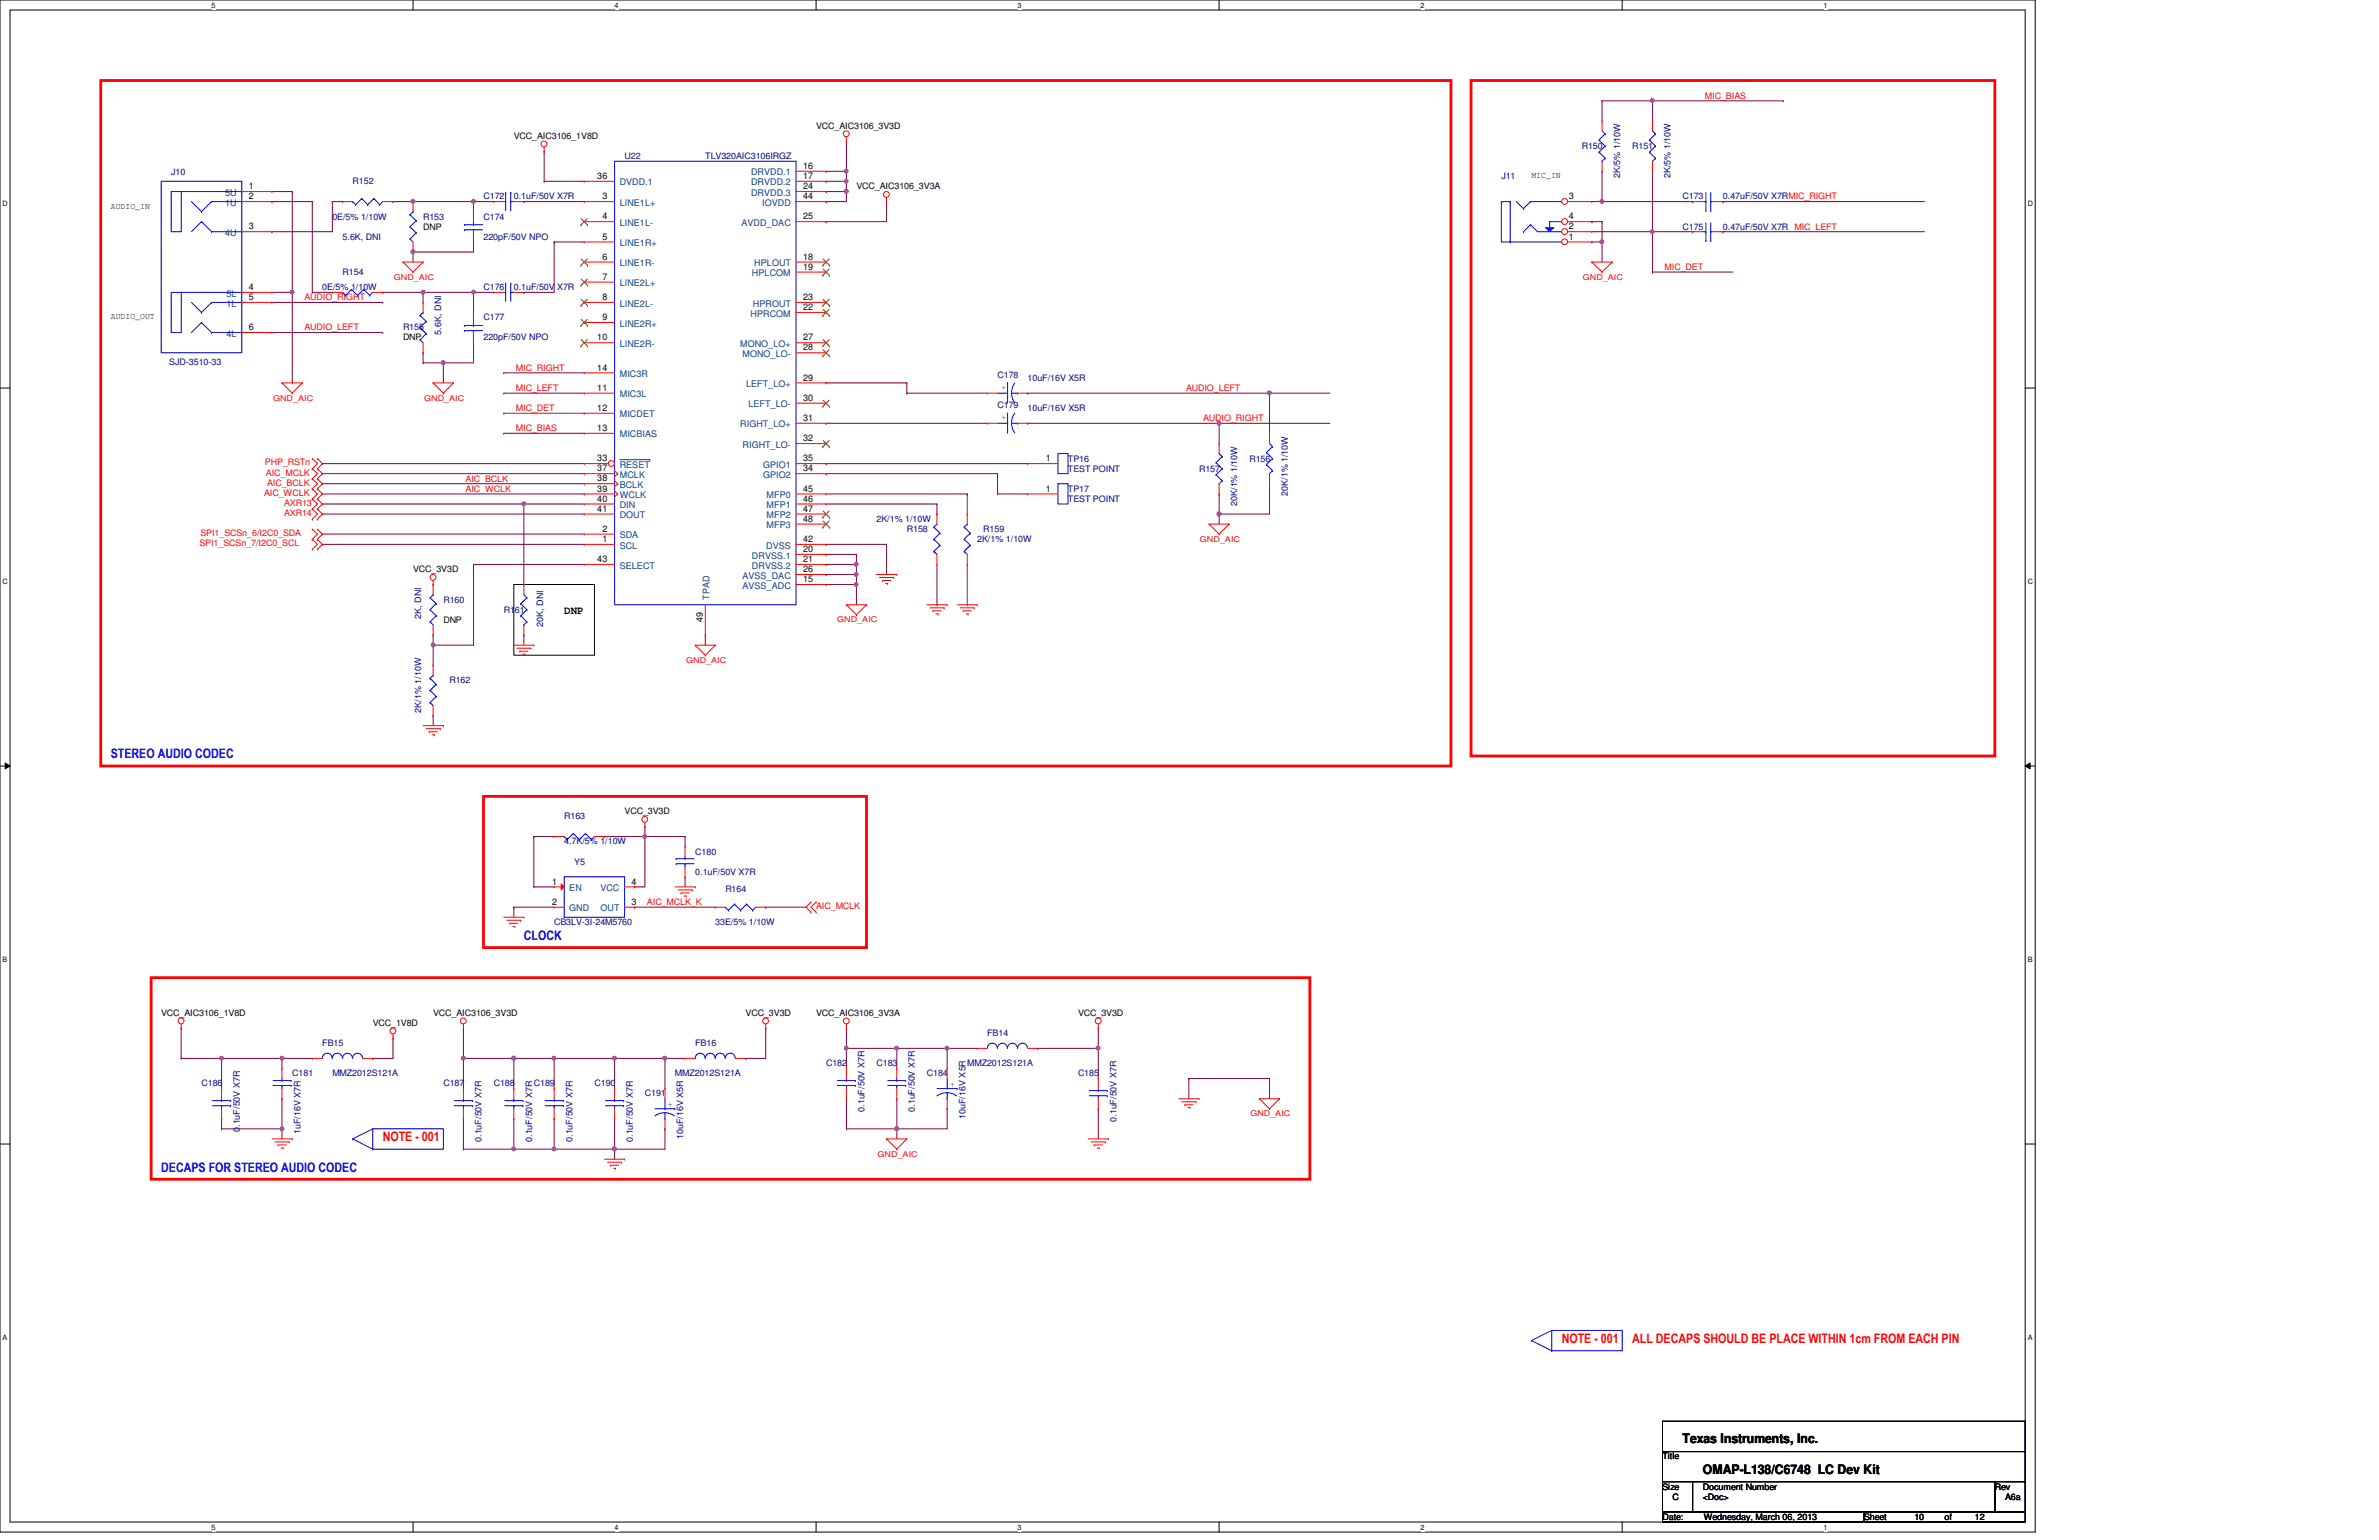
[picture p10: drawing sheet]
<svg xmlns="http://www.w3.org/2000/svg" width="432mm" height="279mm" viewBox="0 0 432 279" stroke-linecap="round" stroke-linejoin="round" font-family="sans-serif">
<defs><g id="words">
<g font-size="2.4" fill="#00f">
<text x="20.1" y="137.6">STEREO AUDIO CODEC</text>
<text x="95.1" y="170.5">CLOCK</text>
<text x="29.3" y="212.6">DECAPS FOR STEREO AUDIO CODEC</text>
</g>
<g font-size="2.4" fill="#f00">
<text x="69.5" y="207.1">NOTE - 001</text>
<text x="283.5" y="243.6">NOTE - 001</text>
<text x="296.2" y="243.6">ALL DECAPS SHOULD BE PLACE WITHIN 1cm FROM EACH PIN</text>
</g>
<g font-size="2.4">
<text x="305.4" y="261.9">Texas Instruments, Inc.</text>
<text x="309.1" y="267.4">OMAP-L138/C6748 LC Dev Kit</text>
</g>
<text font-size="2" x="102.4" y="111.4">DNP</text>
<g font-size="1.7" fill="#004080">
<text x="40.9" y="35.5">5U</text>
<text x="112.5" y="33.7">DVDD.1</text>
<text x="136.3" y="31.8">DRVDD.1</text>
<text x="136.3" y="33.7">DRVDD.2</text>
<text x="136.3" y="35.5">DRVDD.3</text>
<text x="40.9" y="37.3">1U</text>
<text x="112.5" y="41">LINE1L-</text>
<text x="112.5" y="37.3">LINE1L+</text>
<text x="134.6" y="41">AVDD_DAC</text>
<text x="138.3" y="37.3">IOVDD</text>
<text x="40.9" y="42.8">4U</text>
<text x="112.5" y="44.7">LINE1R+</text>
<text x="41.1" y="53.8">5L</text>
<text x="112.5" y="51.9">LINE2L+</text>
<text x="112.5" y="48.3">LINE1R-</text>
<text x="136.5" y="50.1">HPLCOM</text>
<text x="136.9" y="48.3">HPLOUT</text>
<text x="41.1" y="55.6">1L</text>
<text x="112.5" y="55.6">LINE2L-</text>
<text x="112.5" y="59.3">LINE2R+</text>
<text x="136.2" y="57.4">HPRCOM</text>
<text x="136.7" y="55.6">HPROUT</text>
<text x="41.1" y="61.1">4L</text>
<text x="112.5" y="62.9">LINE2R-</text>
<text x="134.3" y="62.9">MONO_LO+</text>
<text x="134.7" y="64.8">MONO_LO-</text>
<text x="112.5" y="68.4">MIC3R</text>
<text x="135.4" y="70.2">LEFT_LO+</text>
<text x="112.5" y="72.1">MIC3L</text>
<text x="112.5" y="75.7">MICDET</text>
<text x="134.4" y="77.6">RIGHT_LO+</text>
<text x="135.8" y="73.9">LEFT_LO-</text>
<text x="112.5" y="79.4">MICBIAS</text>
<text x="134.8" y="81.2">RIGHT_LO-</text>
<text x="112.5" y="86.7">MCLK</text>
<text x="112.5" y="84.9">RESET</text>
<text x="112.5" y="88.5">BCLK</text>
<text x="138.5" y="86.7">GPIO2</text>
<text x="138.5" y="84.9">GPIO1</text>
<text x="112.5" y="90.4">WCLK</text>
<text x="112.5" y="94">DOUT</text>
<text x="112.5" y="92.2">DIN</text>
<text x="139.1" y="90.4">MFP0</text>
<text x="139.1" y="92.2">MFP1</text>
<text x="139.1" y="94">MFP2</text>
<text x="139.1" y="95.8">MFP3</text>
<text x="112.5" y="97.7">SDA</text>
<text x="112.5" y="99.5">SCL</text>
<text x="136.5" y="101.3">DRVSS.1</text>
<text x="139.1" y="99.5">DVSS</text>
<text x="112.5" y="103.2">SELECT</text>
<text x="134.7" y="106.8">AVSS_ADC</text>
<text x="134.7" y="105">AVSS_DAC</text>
<text x="136.5" y="103.2">DRVSS.2</text>
<text x="128.8" y="108.8" transform="rotate(-90 128.8 108.8)">TPAD</text>
<text x="103.3" y="161.7">EN</text>
<text x="109" y="161.7">VCC</text>
<text x="103.3" y="165.4">GND</text>
<text x="109" y="165.4">OUT</text>
</g>
<g font-size="1.7">
<text x="45.2" y="34.3">1</text>
<text x="108.4" y="32.5">36</text>
<text x="145.8" y="30.6">16</text>
<text x="145.8" y="32.5">17</text>
<text x="145.8" y="34.3">24</text>
<text x="45.2" y="36.2">2</text>
<text x="45.2" y="41.6">3</text>
<text x="109.3" y="39.8">4</text>
<text x="109.3" y="36.2">3</text>
<text x="145.8" y="39.8">25</text>
<text x="145.8" y="36.2">44</text>
<text x="284.7" y="36.2">3</text>
<text x="284.7" y="39.8">4</text>
<text x="284.7" y="41.6">2</text>
<text x="109.3" y="43.5">5</text>
<text x="109.3" y="47.1">6</text>
<text x="145.8" y="47.1">18</text>
<text x="284.7" y="43.5">1</text>
<text x="45.2" y="52.6">4</text>
<text x="109.3" y="50.8">7</text>
<text x="145.8" y="48.9">19</text>
<text x="45.2" y="59.9">6</text>
<text x="45.2" y="54.4">5</text>
<text x="109.3" y="54.4">8</text>
<text x="109.3" y="58.1">9</text>
<text x="145.8" y="56.3">22</text>
<text x="145.8" y="54.4">23</text>
<text x="108.4" y="61.8">10</text>
<text x="145.8" y="61.8">27</text>
<text x="145.8" y="63.6">28</text>
<text x="108.4" y="67.2">14</text>
<text x="108.4" y="70.9">11</text>
<text x="145.8" y="69">29</text>
<text x="108.4" y="74.5">12</text>
<text x="145.8" y="76.4">31</text>
<text x="145.8" y="72.7">30</text>
<text x="108.4" y="78.2">13</text>
<text x="108.4" y="83.7">33</text>
<text x="145.8" y="80.1">32</text>
<text x="145.8" y="83.7">35</text>
<text x="189.8" y="83.7">1</text>
<text x="108.4" y="89.2">39</text>
<text x="108.4" y="85.5">37</text>
<text x="108.4" y="87.3">38</text>
<text x="145.8" y="85.5">34</text>
<text x="145.8" y="89.2">45</text>
<text x="189.8" y="89.2">1</text>
<text x="108.4" y="92.8">41</text>
<text x="108.4" y="91">40</text>
<text x="145.8" y="91">46</text>
<text x="145.8" y="92.8">47</text>
<text x="145.8" y="94.7">48</text>
<text x="108.4" y="102">43</text>
<text x="109.3" y="96.5">2</text>
<text x="109.3" y="98.3">1</text>
<text x="145.8" y="98.3">42</text>
<text x="145.8" y="100.2">20</text>
<text x="145.8" y="102">21</text>
<text x="145.8" y="105.6">15</text>
<text x="145.8" y="103.8">26</text>
<text x="127.6" y="112.8" transform="rotate(-90 127.6 112.8)">49</text>
<text x="100.2" y="160.5">1</text>
<text x="114.6" y="160.5">4</text>
<text x="100.2" y="164.2">2</text>
<text x="114.6" y="164.2">3</text>
</g>
<g font-size="1.6" fill="#f00">
<text x="309.5" y="17.9">MIC_BIAS</text>
<text x="302.1" y="49">MIC_DET</text>
<text x="55.2" y="54.5">AUDIO_RIGHT</text>
<text x="55.2" y="59.9">AUDIO_LEFT</text>
<text x="93.6" y="71">MIC_LEFT</text>
<text x="93.6" y="67.3">MIC_RIGHT</text>
<text x="215.3" y="71">AUDIO_LEFT</text>
<text x="93.6" y="74.6">MIC_DET</text>
<text x="218.4" y="76.4">AUDIO_RIGHT</text>
<text x="93.6" y="78.2">MIC_BIAS</text>
<text x="47.9" y="90">AIC_WCLK</text>
<text x="48.1" y="84.5">PHP_RSTn</text>
<text x="48.3" y="86.3">AIC_MCLK</text>
<text x="48.5" y="88.1">AIC_BCLK</text>
<text x="84.5" y="87.4">AIC_BCLK</text>
<text x="84.5" y="89.2">AIC_WCLK</text>
<text x="51.6" y="91.8">AXR13</text>
<text x="51.6" y="93.6">AXR14</text>
<text x="36.2" y="99.1">SPI1_SCSn_7/I2C0_SCL</text>
<text x="36.4" y="97.2">SPI1_SCSn_6/I2C0_SDA</text>
<text x="117.4" y="164.2">AIC_MCLK_K</text>
<text x="148.1" y="164.9">AIC_MCLK</text>
</g>
<g font-size="1.6">
<text x="148.1" y="23.4">VCC_AIC3106_3V3D</text>
<text x="93.3" y="25.2">VCC_AIC3106_1V8D</text>
<text x="155.4" y="34.3">VCC_AIC3106_3V3A</text>
<text x="278" y="32.3">MIC_IN</text>
<text x="20.1" y="37.8">AUDIO_IN</text>
<text x="76.8" y="41.7">DNP</text>
<text x="20.1" y="58">AUDIO_OUT</text>
<text x="73.2" y="61.8">DNP</text>
<text x="75" y="103.8">VCC_3V3D</text>
<text x="80.5" y="113">DNP</text>
<text x="113.4" y="147.7">VCC_3V3D</text>
<text x="29.3" y="184.3">VCC_AIC3106_1V8D</text>
<text x="78.6" y="184.3">VCC_AIC3106_3V3D</text>
<text x="135.3" y="184.3">VCC_3V3D</text>
<text x="148.1" y="184.3">VCC_AIC3106_3V3A</text>
<text x="195.7" y="184.3">VCC_3V3D</text>
<text x="67.6" y="186.1">VCC_1V8D</text>
<text x="301.8" y="264.8">Title</text>
<text x="301.8" y="270.3">Size</text>
<text x="301.8" y="275.8">Date:</text>
<text x="303.6" y="272.1">C</text>
<text x="309.1" y="270.3">Document Number</text>
<text x="309.1" y="272.1">&lt;Doc&gt;</text>
<text x="309.2" y="275.8">Wednesday, March 06, 2013</text>
<text x="338.3" y="275.8">Sheet</text>
<text x="347.5" y="275.8">10</text>
<text x="352.9" y="275.8">of</text>
<text x="358.4" y="275.8">12</text>
<text x="362.1" y="270.3">Rev</text>
<text x="363.9" y="272.1">A6a</text>
</g>
<g font-size="1.6" fill="#000080">
<text x="113.4" y="28.9">U22</text>
<text x="128" y="28.9">TLV320AIC3106IRGZ</text>
<text x="287.1" y="27.1">R150</text>
<text x="296.2" y="27.1">R151</text>
<text x="31.1" y="31.8">J10</text>
<text x="64" y="33.4">R152</text>
<text x="272.5" y="32.5">J11</text>
<text x="294.1" y="32.3" transform="rotate(-90 294.1 32.3)">2K/5% 1/10W</text>
<text x="303.2" y="32.3" transform="rotate(-90 303.2 32.3)">2K/5% 1/10W</text>
<text x="60.3" y="39.8">0E/5% 1/10W</text>
<text x="76.8" y="39.8">R153</text>
<text x="87.8" y="39.8">C174</text>
<text x="87.8" y="36.2">C172</text>
<text x="93.3" y="36.2">0.1uF/50V X7R</text>
<text x="305.4" y="36.2">C173</text>
<text x="305.4" y="41.7">C175</text>
<text x="312.7" y="36.2">0.47uF/50V X7RMIC_RIGHT</text>
<text x="312.7" y="41.7">0.47uF/50V X7R MIC_LEFT</text>
<text x="62.2" y="43.5">5.6K, DNI</text>
<text x="87.8" y="43.5">220pF/50V NPO</text>
<text x="58.5" y="52.6">0E/5% 1/10W</text>
<text x="62.2" y="49.9">R154</text>
<text x="87.8" y="52.6">C176</text>
<text x="93.3" y="52.6">0.1uF/50V X7R</text>
<text x="73.2" y="59.9">R155</text>
<text x="87.8" y="58.1">C177</text>
<text x="80.1" y="60.7" transform="rotate(-90 80.1 60.7)">5.6K, DNI</text>
<text x="87.8" y="61.8">220pF/50V NPO</text>
<text x="30.7" y="66.2">SJD-3510-33</text>
<text x="181.1" y="68.5">C178</text>
<text x="186.5" y="69.1">10uF/16V X5R</text>
<text x="181.1" y="74">C179</text>
<text x="186.5" y="74.6">10uF/16V X5R</text>
<text x="193.8" y="83.7">TP16</text>
<text x="226.8" y="83.7">R156</text>
<text x="193.8" y="85.6">TEST POINT</text>
<text x="193.8" y="89.2">TP17</text>
<text x="217.6" y="85.6">R157</text>
<text x="233.7" y="90" transform="rotate(-90 233.7 90)">20K/1% 1/10W</text>
<text x="159.1" y="94.7">2K/1% 1/10W</text>
<text x="193.8" y="91.1">TEST POINT</text>
<text x="224.6" y="91.8" transform="rotate(-90 224.6 91.8)">20K/1% 1/10W</text>
<text x="164.6" y="96.5">R158</text>
<text x="177.4" y="98.3">2K/1% 1/10W</text>
<text x="178.5" y="96.5">R159</text>
<text x="76.5" y="112.3" transform="rotate(-90 76.5 112.3)">2K, DNI</text>
<text x="80.5" y="109.3">R160</text>
<text x="91.4" y="111.2">R161</text>
<text x="98.6" y="113.7" transform="rotate(-90 98.6 113.7)">20K, DNI</text>
<text x="81.6" y="124">R162</text>
<text x="76.5" y="129.3" transform="rotate(-90 76.5 129.3)">2K/1% 1/10W</text>
<text x="102.4" y="148.6">R163</text>
<text x="102.4" y="153.2">4.7K/5% 1/10W</text>
<text x="126.2" y="155.1">C180</text>
<text x="104.2" y="156.9">Y5</text>
<text x="126.2" y="158.7">0.1uF/50V X7R</text>
<text x="131.7" y="161.8">R164</text>
<text x="100.6" y="167.9">CB3LV-3I-24M5760</text>
<text x="129.8" y="167.9">33E/5% 1/10W</text>
<text x="58.5" y="189.8">FB15</text>
<text x="126.2" y="189.8">FB16</text>
<text x="179.2" y="188">FB14</text>
<text x="36.6" y="197.1">C186</text>
<text x="53" y="195.3">C181</text>
<text x="60.3" y="195.3">MMZ2012S121A</text>
<text x="80.5" y="197.1">C187</text>
<text x="89.6" y="197.1">C188</text>
<text x="96.9" y="197.1">C189</text>
<text x="107.9" y="197.1">C190</text>
<text x="122.5" y="195.3">MMZ2012S121A</text>
<text x="149.9" y="193.5">C182</text>
<text x="159.1" y="193.5">C183</text>
<text x="168.2" y="195.3">C184</text>
<text x="175.6" y="193.5">MMZ2012S121A</text>
<text x="195.7" y="195.3">C185</text>
<text x="117.1" y="198.9">C191</text>
<text x="156.9" y="201.7" transform="rotate(-90 156.9 201.7)">0.1uF/50V X7R</text>
<text x="166.1" y="201.7" transform="rotate(-90 166.1 201.7)">0.1uF/50V X7R</text>
<text x="175.2" y="203" transform="rotate(-90 175.2 203)">10uF/16V X5R</text>
<text x="202.6" y="203.5" transform="rotate(-90 202.6 203.5)">0.1uF/50V X7R</text>
<text x="43.5" y="205.4" transform="rotate(-90 43.5 205.4)">0.1uF/50V X7R</text>
<text x="54.5" y="205.7" transform="rotate(-90 54.5 205.7)">1uF/16V X7R</text>
<text x="87.4" y="207.2" transform="rotate(-90 87.4 207.2)">0.1uF/50V X7R</text>
<text x="96.6" y="207.2" transform="rotate(-90 96.6 207.2)">0.1uF/50V X7R</text>
<text x="103.9" y="207.2" transform="rotate(-90 103.9 207.2)">0.1uF/50V X7R</text>
<text x="114.9" y="207.2" transform="rotate(-90 114.9 207.2)">0.1uF/50V X7R</text>
<text x="124" y="206.6" transform="rotate(-90 124 206.6)">10uF/16V X5R</text>
</g>
<g font-size="1.6" fill="#00f">
<text x="182.6" y="70.8" transform="rotate(-90 182.6 70.8)">+</text>
<text x="182.6" y="76.2" transform="rotate(-90 182.6 76.2)">+</text>
<text x="172.5" y="197.1">+</text>
<text x="121.2" y="200.8">+</text>
</g>
<g font-size="1.4" fill="#f00">
<text x="71.5" y="50.7">GND_AIC</text>
<text x="287.3" y="50.7">GND_AIC</text>
<text x="49.6" y="72.7">GND_AIC</text>
<text x="77" y="72.7">GND_AIC</text>
<text x="217.8" y="98.3">GND_AIC</text>
<text x="152" y="112.9">GND_AIC</text>
<text x="124.5" y="120.2">GND_AIC</text>
<text x="226.9" y="202.5">GND_AIC</text>
<text x="159.3" y="209.8">GND_AIC</text>
</g>
<g font-size="1.3">
<text x="38.4" y="1.4">5</text>
<text x="111.5" y="1.4">4</text>
<text x="184.7" y="1.4">3</text>
<text x="257.9" y="1.4">2</text>
<text x="331" y="1.4">1</text>
<text x=".5" y="37.3">D</text>
<text x="368" y="37.3">D</text>
<text x=".5" y="105.9">C</text>
<text x="368" y="105.9">C</text>
<text x=".5" y="174.5">B</text>
<text x="368" y="174.5">B</text>
<text x=".5" y="243">A</text>
<text x="368" y="243">A</text>
<text x="38.4" y="277.5">5</text>
<text x="111.5" y="277.5">4</text>
<text x="184.7" y="277.5">3</text>
<text x="257.9" y="277.5">2</text>
<text x="331" y="277.5">1</text>
</g>
</g></defs>
<path d="M0 0h369.4v278h-369.4zM1.8 1.8h365.8v274.3h-365.8z" fill="none" stroke="#000" stroke-width=".18"/>
<g fill="#fff">
<path d="M38.4 .2h.7v1.5h-.7z"/>
<path d="M38.4 276.4h.7v1.4h-.7z"/>
</g>
<path d="M75 0v1.8M75 276.1v1.9" fill="none" stroke="#000" stroke-width=".18"/>
<g fill="#fff">
<path d="M111.5 .2h.8v1.5h-.8z"/>
<path d="M111.5 276.4h.8v1.4h-.8z"/>
</g>
<path d="M148.1 0v1.8M148.1 276.1v1.9" fill="none" stroke="#000" stroke-width=".18"/>
<g fill="#fff">
<path d="M184.7 .2h.7v1.5h-.7z"/>
<path d="M184.7 276.4h.7v1.4h-.7z"/>
</g>
<path d="M221.3 0v1.8M221.3 276.1v1.9" fill="none" stroke="#000" stroke-width=".18"/>
<g fill="#fff">
<path d="M257.9 .2h.7v1.5h-.7z"/>
<path d="M257.9 276.4h.7v1.4h-.7z"/>
</g>
<path d="M294.4 0v1.8M294.4 276.1v1.9" fill="none" stroke="#000" stroke-width=".18"/>
<g fill="#fff">
<path d="M331 .2h.7v1.5h-.7z"/>
<path d="M331 276.4h.7v1.4h-.7z"/>
<path d="M.5 36.1h.9v1.5h-.9z"/>
<path d="M368 36.1h1v1.5h-1z"/>
<path d="M.5 104.7h.9v1.5h-.9z"/>
<path d="M368 104.7h1v1.5h-1z"/>
</g>
<path d="M0 70.4h1.8M367.6 70.4h1.8" fill="none" stroke="#000" stroke-width=".18"/>
<g fill="#fff">
<path d="M.5 173.3h.8v1.5h-.8z"/>
<path d="M368 173.3h.9v1.5h-.9z"/>
</g>
<path d="M0 139h1.8M.9 138.4l.9 .6-.9 .5zM367.6 139l.9-.6v1.1zM367.6 139h1.8" fill="none" stroke="#000" stroke-width=".18"/>
<path d="M.9 138.4l.9 .6-.9 .5zM367.6 139l.9-.6v1.1z" fill="#000"/>
<g fill="#fff">
<path d="M.5 241.9h.8v1.4h-.8z"/>
<path d="M368 241.9h.9v1.4h-.9z"/>
</g>
<path d="M93.3 106h14.6v12.9h-14.6zM0 207.6h1.8M367.6 207.6h1.8" fill="none" stroke="#000" stroke-width=".18"/>
<path d="M18.3 14.6h245.1v124.4h-245.1zM267 14.6h95.1v122.6h-95.1zM87.8 144.5h69.5v27.4h-69.5zM27.4 177.4h210.3v36.6h-210.3z" fill="none" stroke="#f00" stroke-width=".51"/>
<path d="M64 206.6h.1M64 206.6l3.6 1.9M67.6 204.8h12.9v3.7h-12.9zM67.6 208.5h.1M67.6 204.8l-3.6 1.8M278 243.2h.1M278 243.2l3.6 1.9M281.6 241.4h12.8v3.7h-12.8zM281.6 245.1h.1M281.6 241.4l-3.6 1.8" fill="none" stroke="#00f" stroke-width=".18"/>
<path d="M98.8 32.9h.1M98.8 32.9h7.2M128 115.2h.1M128 115.2v1.9M100.6 192h.1M100.6 192h10.9" fill="none" stroke="#800040" stroke-width=".18"/>
<circle cx="100.5" cy="192" r=".34" fill="#f0f"/>
<circle cx="100.5" cy="192" r=".34" fill="none" stroke="#f0f" stroke-width=".18"/>
<path d="M100.6 192h.1M100.6 192v5.5M111.5 192h.1M111.5 192v5.5M120.7 192h.1M120.7 192h3.6M135.3 192h.1M135.3 192h3.7" fill="none" stroke="#800040" stroke-width=".18"/>
<circle cx="120.7" cy="192" r=".36" fill="#f0f"/>
<circle cx="120.7" cy="192" r=".36" fill="none" stroke="#f0f" stroke-width=".18"/>
<path d="M84.1 192h.1M84.1 192h9.2M120.7 192h.1M120.7 192v5.5" fill="none" stroke="#800040" stroke-width=".18"/>
<circle cx="93.2" cy="192" r=".36" fill="#f0f"/>
<circle cx="93.2" cy="192" r=".36" fill="none" stroke="#f0f" stroke-width=".18"/>
<circle cx="84.1" cy="192" r=".36" fill="#f0f"/>
<circle cx="84.1" cy="192" r=".36" fill="none" stroke="#f0f" stroke-width=".18"/>
<path d="M84.1 192h.1M84.1 192v5.5M93.3 192h.1M93.3 192v5.5M93.3 192h7.3" fill="none" stroke="#800040" stroke-width=".18"/>
<circle cx="93.2" cy="192" r=".36" fill="#f0f"/>
<circle cx="93.2" cy="192" r=".36" fill="none" stroke="#f0f" stroke-width=".18"/>
<path d="M111.5 192h.1M111.5 192h9.2" fill="none" stroke="#800040" stroke-width=".18"/>
<circle cx="111.5" cy="192" r=".36" fill="#f0f"/>
<circle cx="111.5" cy="192" r=".36" fill="none" stroke="#f0f" stroke-width=".18"/>
<path d="M162.8 190.2h.1M162.8 190.2v3.6M188.3 190.2h.1M188.3 190.2h11" fill="none" stroke="#800040" stroke-width=".18"/>
<circle cx="162.7" cy="190.2" r=".34" fill="#f0f"/>
<circle cx="162.7" cy="190.2" r=".34" fill="none" stroke="#f0f" stroke-width=".18"/>
<path d="M153.6 190.2h.1M153.6 190.2h9.2M199.3 186.5h.1M199.3 186.5v3.7" fill="none" stroke="#800040" stroke-width=".18"/>
<circle cx="199.3" cy="190.2" r=".34" fill="#f0f"/>
<circle cx="199.3" cy="190.2" r=".34" fill="none" stroke="#f0f" stroke-width=".18"/>
<path d="M153.6 199.3h.1M153.6 199.3v5.5M153.6 204.8h.1M153.6 204.8h9.2" fill="none" stroke="#800040" stroke-width=".18"/>
<circle cx="162.7" cy="204.8" r=".34" fill="#f0f"/>
<circle cx="162.7" cy="204.8" r=".34" fill="none" stroke="#f0f" stroke-width=".18"/>
<path d="M162.8 204.8h.1M162.8 204.8h9.1" fill="none" stroke="#800040" stroke-width=".18"/>
<circle cx="162.7" cy="204.8" r=".34" fill="#f0f"/>
<circle cx="162.7" cy="204.8" r=".34" fill="none" stroke="#f0f" stroke-width=".18"/>
<path d="M153.6 190.2h.1M153.6 190.2v3.6M162.8 199.3h.1M162.8 190.2h.1M162.8 199.3v5.5M162.8 190.2h14.6M171.9 190.2h.1M171.9 190.2v3.6" fill="none" stroke="#800040" stroke-width=".18"/>
<circle cx="171.9" cy="190.2" r=".34" fill="#f0f"/>
<circle cx="171.9" cy="190.2" r=".34" fill="none" stroke="#f0f" stroke-width=".18"/>
<path d="M153.6 186.5h.1M153.6 186.5v3.7M199.3 190.2h.1M199.3 190.2v5.5M162.8 204.8h.1M162.8 204.8v1.8M171.9 201.2h.1M171.9 201.2v3.6M199.3 201.2h.1M199.3 201.2v5.4" fill="none" stroke="#800040" stroke-width=".18"/>
<circle cx="153.6" cy="190.2" r=".34" fill="#f0f"/>
<circle cx="153.6" cy="190.2" r=".34" fill="none" stroke="#f0f" stroke-width=".18"/>
<path d="M117.1 149.9h.1M117.1 151.8h.1M117.1 149.9v11h-1.9M117.1 151.8h7.2M115.2 160.9h.1M84.1 186.5h.1M84.1 186.5v5.5M139 186.5h.1M139 186.5v5.5" fill="none" stroke="#800040" stroke-width=".18"/>
<circle cx="117" cy="151.8" r=".34" fill="#f0f"/>
<circle cx="117" cy="151.8" r=".34" fill="none" stroke="#f0f" stroke-width=".18"/>
<g fill="none" stroke="#800040" stroke-width=".18">
<path d="M98.8 27.4h.1M98.8 27.4v5.5M96.9 151.8h.1M96.9 151.8v9.1M124.3 159.1h.1M124.3 151.8h.1M124.3 151.8v1.8M124.3 159.1v1.8M115.2 164.6h.1M115.2 164.6h14.6M139 164.6h.1M139 164.6h7.3"/>
<path d="M40.2 192h.1M40.2 192v5.5M40.2 203h.1M40.2 203v1.8"/>
</g>
<circle cx="40.2" cy="192" r=".34" fill="#f0f"/>
<circle cx="40.2" cy="192" r=".34" fill="none" stroke="#f0f" stroke-width=".18"/>
<path d="M32.9 192h.1M32.9 192h18.3M40.2 192h.1M51.2 192h.1M51.2 192v1.8M71.3 188.3h.1M71.3 188.3v3.7" fill="none" stroke="#800040" stroke-width=".18"/>
<circle cx="51.2" cy="192" r=".34" fill="#f0f"/>
<circle cx="51.2" cy="192" r=".34" fill="none" stroke="#f0f" stroke-width=".18"/>
<g fill="none" stroke="#800040" stroke-width=".18">
<path d="M153.6 25.6h.1M153.6 32.9h.1M153.6 25.6v5.5M153.6 32.9v1.9M160.9 36.6h.1M160.9 36.6v3.6h-11M149.9 40.2h.1M96.9 151.8h.1M96.9 151.8h3.7M109.7 151.8h.1M109.7 151.8h7.4M96.9 160.9h.1"/>
<path d="M96.9 160.9h3.7M32.9 186.5h.1M32.9 186.5v5.5M51.2 192h.1M51.2 192h5.5M67.6 192h.1M67.6 192h3.7M230.4 195.7h.1M230.4 195.7v3.6"/>
</g>
<circle cx="153.6" cy="34.7" r=".34" fill="#f0f"/>
<circle cx="153.6" cy="34.7" r=".34" fill="none" stroke="#f0f" stroke-width=".18"/>
<path d="M149.9 32.9h.1M149.9 31.1h.1M149.9 32.9h3.7M149.9 31.1h3.7M153.6 34.8h.1M153.6 34.8v1.8" fill="none" stroke="#800040" stroke-width=".18"/>
<circle cx="153.6" cy="31.1" r=".34" fill="#f0f"/>
<circle cx="153.6" cy="31.1" r=".34" fill="none" stroke="#f0f" stroke-width=".18"/>
<path d="M149.9 34.8h.1M149.9 34.8h3.7" fill="none" stroke="#800040" stroke-width=".18"/>
<circle cx="153.6" cy="34.7" r=".34" fill="#f0f"/>
<circle cx="153.6" cy="34.7" r=".34" fill="none" stroke="#f0f" stroke-width=".18"/>
<path d="M153.6 31.1h.1M153.6 31.1v1.8" fill="none" stroke="#800040" stroke-width=".18"/>
<circle cx="153.6" cy="32.9" r=".34" fill="#f0f"/>
<circle cx="153.6" cy="32.9" r=".34" fill="none" stroke="#f0f" stroke-width=".18"/>
<path d="M149.9 36.6h.1M149.9 36.6h3.7M221.3 93.3h.1M221.3 93.3h9.1" fill="none" stroke="#800040" stroke-width=".18"/>
<circle cx="221.2" cy="93.2" r=".37" fill="#f0f"/>
<circle cx="221.2" cy="93.2" r=".37" fill="none" stroke="#f0f" stroke-width=".18"/>
<path d="M149.9 102.4h.1M149.9 102.4h5.5" fill="none" stroke="#800040" stroke-width=".18"/>
<circle cx="155.4" cy="102.4" r=".35" fill="#f0f"/>
<circle cx="155.4" cy="102.4" r=".35" fill="none" stroke="#f0f" stroke-width=".18"/>
<path d="M221.3 76.8h.1M221.3 76.8h20.1M149.9 84.1h.1M149.9 98.8h.1M149.9 84.1h36.6M149.9 98.8h11M230.4 87.8h.1M230.4 87.8v5.5M155.4 100.6h.1M155.4 100.6v1.8" fill="none" stroke="#800040" stroke-width=".18"/>
<circle cx="221.3" cy="76.8" r=".36" fill="#f0f"/>
<circle cx="221.3" cy="76.8" r=".36" fill="none" stroke="#f0f" stroke-width=".18"/>
<g fill="none" stroke="#800040" stroke-width=".18">
<path d="M149.9 76.8h.1M149.9 69.5h.1M149.9 76.8h29.3M149.9 69.5h14.7M164.6 69.5h.1M164.6 69.5v1.8M186.5 71.3h.1M186.5 76.8h.1M186.5 76.8h34.8M186.5 71.3h54.9M221.3 76.8h.1M221.3 76.8v3.7"/>
<path d="M230.4 71.3h.1M230.4 71.3v7.3M149.9 85.9h.1M149.9 85.9h31.2M181.1 85.9h.1M181.1 89.6h.1M181.1 85.9v3.7M181.1 89.6h5.4"/>
</g>
<circle cx="230.4" cy="71.3" r=".36" fill="#f0f"/>
<circle cx="230.4" cy="71.3" r=".36" fill="none" stroke="#f0f" stroke-width=".18"/>
<g fill="none" stroke="#800040" stroke-width=".18">
<path d="M164.6 71.3h.1M164.6 71.3h14.6M170.1 93.3h.1M170.1 91.4v1.9M221.3 89.6h.1M221.3 93.3h.1M221.3 89.6v5.5M149.9 100.6h.1M149.9 106h.1M149.9 100.6h5.5M149.9 106h5.5M155.4 106h.1"/>
<path d="M155.4 106v3.7"/>
</g>
<circle cx="155.4" cy="106" r=".34" fill="#f0f"/>
<circle cx="155.4" cy="106" r=".34" fill="none" stroke="#f0f" stroke-width=".18"/>
<path d="M149.9 104.2h.1M149.9 104.2h5.5" fill="none" stroke="#800040" stroke-width=".18"/>
<circle cx="155.4" cy="104.2" r=".34" fill="#f0f"/>
<circle cx="155.4" cy="104.2" r=".34" fill="none" stroke="#f0f" stroke-width=".18"/>
<path d="M58.5 85.9h.1M58.5 85.9h47.5M95.1 91.4h.1M95.1 91.4v14.6M155.4 102.4h.1M155.4 104.2h.1M155.4 102.4v3.6M78.6 129.8h.1M78.6 129.8v1.9" fill="none" stroke="#800040" stroke-width=".18"/>
<circle cx="95.1" cy="91.4" r=".34" fill="#f0f"/>
<circle cx="95.1" cy="91.4" r=".34" fill="none" stroke="#f0f" stroke-width=".18"/>
<g fill="none" stroke="#800040" stroke-width=".18">
<path d="M58.5 84.1h.1M58.5 91.4h.1M58.5 87.8h.1M58.5 89.6h.1M58.5 93.3h.1M58.5 84.1h47.5M58.5 91.4h47.5M58.5 87.8h47.5M58.5 89.6h47.5M58.5 93.3h47.5M95.1 91.4h.1M78.6 115.2h.1"/>
<path d="M78.6 117.1h.1M78.6 115.2v5.5"/>
</g>
<circle cx="78.6" cy="117" r=".34" fill="#f0f"/>
<circle cx="78.6" cy="117" r=".34" fill="none" stroke="#f0f" stroke-width=".18"/>
<path d="M85.9 36.6h.1M85.9 36.6h3.7M85.9 53h.1M85.9 53v3.7M76.8 65.8h.1M76.8 65.8h3.7M78.6 117.1h.1M85.9 102.4h.1M85.9 102.4v14.7h-7.3M85.9 102.4h20.1M95.1 115.2h.1M95.1 115.2v1.9" fill="none" stroke="#800040" stroke-width=".18"/>
<circle cx="85.9" cy="36.5" r=".34" fill="#f0f"/>
<circle cx="85.9" cy="36.5" r=".34" fill="none" stroke="#f0f" stroke-width=".18"/>
<path d="M71.3 36.6h.1M71.3 36.6h14.6M75 36.6h.1M85.9 36.6h.1M85.9 36.6v1.8M95.1 36.6h.1M95.1 36.6h10.9" fill="none" stroke="#800040" stroke-width=".18"/>
<circle cx="75" cy="36.5" r=".36" fill="#f0f"/>
<circle cx="75" cy="36.5" r=".36" fill="none" stroke="#f0f" stroke-width=".18"/>
<path d="M75 45.7h.1M75 45.7h10.9" fill="none" stroke="#800040" stroke-width=".18"/>
<circle cx="75" cy="45.7" r=".36" fill="#f0f"/>
<circle cx="75" cy="45.7" r=".36" fill="none" stroke="#f0f" stroke-width=".18"/>
<path d="M76.8 53h.1M76.8 53h12.8M85.9 43.9h.1M85.9 53h.1M85.9 43.9v1.8" fill="none" stroke="#800040" stroke-width=".18"/>
<circle cx="85.9" cy="53" r=".34" fill="#f0f"/>
<circle cx="85.9" cy="53" r=".34" fill="none" stroke="#f0f" stroke-width=".18"/>
<circle cx="76.8" cy="53" r=".34" fill="#f0f"/>
<circle cx="76.8" cy="53" r=".34" fill="none" stroke="#f0f" stroke-width=".18"/>
<path d="M80.5 65.8h.1M80.5 65.8v3.7M85.9 62.2h.1M85.9 62.2v3.6h-5.4" fill="none" stroke="#800040" stroke-width=".18"/>
<circle cx="80.4" cy="65.8" r=".35" fill="#f0f"/>
<circle cx="80.4" cy="65.8" r=".35" fill="none" stroke="#f0f" stroke-width=".18"/>
<g fill="none" stroke="#800040" stroke-width=".18">
<path d="M49.4 36.6h.1M49.4 36.6h7.3M56.7 36.6h.1M56.7 36.6v16.4M60.3 36.6h.1M60.3 36.6v5.4h-10.9M60.3 36.6h1.9M49.4 42h.1M56.7 53h.1M56.7 53h3.6M69.5 53h.1M69.5 53h7.3"/>
<path d="M75 45.7h.1M75 45.7v1.8M76.8 53h.1M76.8 53v1.9M95.1 53h.1M100.6 43.9h.1M100.6 43.9v9.1h-5.5M100.6 43.9h5.4M76.8 64h.1M76.8 64v1.8M58.5 96.9h.1M58.5 98.8h.1"/>
<path d="M58.5 96.9h47.5M58.5 98.8h47.5M149.9 91.4h20.2M149.9 89.6h25.7M170.1 91.4h.1M175.6 89.6h.1M170.1 109.7h.1M170.1 102.4v7.3M51.2 199.3h.1M51.2 199.3v5.5M215.8 195.7h.1M215.8 195.7v3.6"/>
<path d="M84.1 203h.1M84.1 203v5.5M93.3 203h.1M93.3 203v5.5M100.6 203h.1M100.6 203v5.5M111.5 208.5h.1M111.5 208.5h9.2"/>
</g>
<circle cx="111.5" cy="208.4" r=".36" fill="#f0f"/>
<circle cx="111.5" cy="208.4" r=".36" fill="none" stroke="#f0f" stroke-width=".18"/>
<path d="M93.3 164.6h.1M93.3 164.6h7.3M93.3 208.5h.1M93.3 208.5h7.3" fill="none" stroke="#800040" stroke-width=".18"/>
<circle cx="100.5" cy="208.4" r=".34" fill="#f0f"/>
<circle cx="100.5" cy="208.4" r=".34" fill="none" stroke="#f0f" stroke-width=".18"/>
<circle cx="93.2" cy="208.4" r=".36" fill="#f0f"/>
<circle cx="93.2" cy="208.4" r=".36" fill="none" stroke="#f0f" stroke-width=".18"/>
<path d="M84.1 208.5h.1M84.1 208.5h9.2M100.6 208.5h.1M100.6 208.5h10.9" fill="none" stroke="#800040" stroke-width=".18"/>
<circle cx="111.5" cy="208.4" r=".36" fill="#f0f"/>
<circle cx="111.5" cy="208.4" r=".36" fill="none" stroke="#f0f" stroke-width=".18"/>
<g fill="none" stroke="#800040" stroke-width=".18">
<path d="M160.9 98.8h.1M160.9 98.8v5.4M175.6 89.6h.1M175.6 89.6v3.7M93.3 164.6h.1M93.3 164.6v1.8M215.8 195.7h.1M215.8 195.7h14.6M40.2 204.8h.1M40.2 204.8h11M111.5 203h.1M111.5 203v5.5"/>
<path d="M120.7 204.8h.1M120.7 204.8v3.7"/>
</g>
<circle cx="51.2" cy="204.8" r=".34" fill="#f0f"/>
<circle cx="51.2" cy="204.8" r=".34" fill="none" stroke="#f0f" stroke-width=".18"/>
<path d="M288.9 40.2h.1M288.9 40.2h1.9M290.8 43.9h.1M290.8 43.9v3.6M312.7 42h.1M312.7 42h36.6M175.6 109.7h.1M175.6 102.4v7.3M51.2 204.8h.1M51.2 204.8v1.8M111.5 208.5h.1M111.5 208.5v1.8" fill="none" stroke="#800040" stroke-width=".18"/>
<circle cx="290.7" cy="43.9" r=".34" fill="#f0f"/>
<circle cx="290.7" cy="43.9" r=".34" fill="none" stroke="#f0f" stroke-width=".18"/>
<g fill="none" stroke="#800040" stroke-width=".18">
<path d="M288.9 36.6h1.9M290.8 36.6h.1M290.8 31.1v5.5M312.7 36.6h.1M312.7 36.6h36.6M288.9 43.9h.1M288.9 42h11M290.8 40.2h.1M290.8 40.2v3.7h-1.9M299.9 42h.1M91.4 78.6h.1M91.4 71.3h.1"/>
<path d="M91.4 67.6h.1M91.4 78.6h14.6M91.4 71.3h14.6M91.4 67.6h14.6"/>
</g>
<circle cx="290.7" cy="36.5" r=".34" fill="#f0f"/>
<circle cx="290.7" cy="36.5" r=".34" fill="none" stroke="#f0f" stroke-width=".18"/>
<path d="M290.8 36.6h16.4M299.9 31.1v10.9M307.2 36.6h.1M299.9 42h.1" fill="none" stroke="#800040" stroke-width=".18"/>
<circle cx="299.9" cy="42" r=".34" fill="#f0f"/>
<circle cx="299.9" cy="42" r=".34" fill="none" stroke="#f0f" stroke-width=".18"/>
<path d="M299.9 18.3h.1M299.9 18.3v3.6M299.9 42h7.3M307.2 42h.1" fill="none" stroke="#800040" stroke-width=".18"/>
<circle cx="299.9" cy="18.2" r=".34" fill="#f0f"/>
<circle cx="299.9" cy="18.2" r=".34" fill="none" stroke="#f0f" stroke-width=".18"/>
<g fill="none" stroke="#800040" stroke-width=".18">
<path d="M290.8 18.3h.1M290.8 18.3h32.9M290.8 18.3v3.6M299.9 18.3h.1M323.7 18.3h.1M49.4 34.8h3.6M53 34.8h.1M53 34.8v18.2M53 53h.1M299.9 49.4h.1M299.9 49.4h14.6M299.9 42v7.4"/>
<path d="M91.4 75h.1M91.4 75h14.6"/>
</g>
<circle cx="53" cy="53" r=".34" fill="#f0f"/>
<circle cx="53" cy="53" r=".34" fill="none" stroke="#f0f" stroke-width=".18"/>
<path d="M49.4 53h3.6M49.4 54.9h20.1M53 53h.1M53 53v16.5M69.5 54.9h.1M49.4 60.3h20.1M53 69.5h.1M69.5 60.3h.1" fill="none" stroke="#800040" stroke-width=".18"/>
<g fill="none" stroke="#f00" stroke-width=".18">
<path d="M43.9 36.6h5.5M43.9 34.8h5.5M49.4 34.8h.1M49.4 36.6h.1M62.2 36.6h.1M62.2 36.6h1.8M69.5 36.6h1.8M71.3 36.6h.1M75 36.6h.1M75 36.6v1.8M98.8 27.4h.1M98.8 26.7v.7"/>
<path d="M153.6 25.6h.1M153.6 24.8v.8M160.9 36.6h.1M160.9 35.9v.7M307.2 36.6h.1M307.2 36.6h1.9M310.9 36.6h1.8M312.7 36.6h.1M43.9 42h5.5M43.9 53h5.5M43.9 54.9h5.5M49.4 42h.1"/>
<path d="M49.4 53h.1M49.4 54.9h.1M73.2 47.5h.1M73.2 47.5h3.6M73.2 47.5l1.8 1.9M75 49.4h.1M75 45.7h.1M75 43.9v1.8M76.8 47.5h.1M76.8 47.5l-1.8 1.9M85.9 56.7h.1M85.9 56.7v1.8"/>
<path d="M288.9 47.5h.1M288.9 47.5h3.7M288.9 47.5l1.9 1.9M290.8 49.4h.1M292.6 47.5h.1M292.6 47.5l-1.8 1.9M43.9 60.3h5.5M49.4 60.3h.1M51.2 69.5h.1M51.2 69.5h3.7M51.2 69.5l1.8 1.8M53 71.3h.1"/>
<path d="M54.9 69.5h.1M54.9 69.5l-1.9 1.8M78.6 69.5h.1M78.6 69.5h3.7M78.6 69.5l1.9 1.8M80.5 71.3h.1M82.3 69.5h.1M82.3 69.5l-1.8 1.8M85.9 62.2h.1M85.9 60.3v1.9M179.2 71.3h.1M179.2 76.8h.1"/>
<path d="M179.2 71.3h1.9M179.2 76.8h1.9M184.7 71.3h1.8M184.7 76.8h1.8M186.5 71.3h.1M186.5 76.8h.1M56.7 85h.1M56.7 86.9h.1M56.7 88.7h.1M56.7 90.5h.1M56.7 92.3h.1M56.7 94.2h.1"/>
<path d="M56.7 83.2h.1M56.7 96h.1M56.7 97.8h.1M56.7 99.7h.1M56.7 85l.9 .9-.9 1M56.7 86.9l.9 .9-.9 .9M56.7 88.7l.9 .9-.9 .9M56.7 90.5l.9 .9-.9 .9M56.7 92.3l.9 1-.9 .9M56.7 83.2l.9 .9-.9 .9M56.7 96l.9 .9-.9 .9M56.7 97.8l.9 1-.9 .9"/>
<path d="M57.6 86.9h.1M57.6 85h.1M57.6 88.7h.1M57.6 90.5h.1M57.6 92.3h.1M57.6 94.2h.1M57.6 83.2h.1M57.6 97.8h.1M57.6 96h.1M57.6 99.7h.1M57.6 85l.9 .9-.9 1M57.6 86.9l.9 .9-.9 .9"/>
<path d="M57.6 88.7l.9 .9-.9 .9M57.6 90.5l.9 .9-.9 .9M57.6 92.3l.9 1-.9 .9M57.6 83.2l.9 .9-.9 .9M57.6 96l.9 .9-.9 .9M57.6 97.8l.9 1-.9 .9M186.5 84.1h.1M186.5 84.1h5.5M219.5 95.1h.1M219.5 95.1h3.6M219.5 95.1l1.8 1.8M221.3 96.9h.1"/>
<path d="M223.1 95.1h.1M223.1 95.1l-1.8 1.8M78.6 106h.1M78.6 115.2h.1M78.6 105.3v2.6M78.6 113.4v1.8M93.3 117.1h3.6M93.8 117.6h2.6M94.4 118.2h.1M94.4 118.2h1.4M94.9 118.7h.4M95.3 118.7h.1"/>
<path d="M96.4 117.6h.1M96.9 117.1h.1M126.2 117.1h.1M126.2 117.1h3.6M126.2 117.1l1.8 1.8M128 118.9h.1M129.8 117.1h.1M129.8 117.1l-1.8 1.8M153.6 109.7h.1M153.6 109.7h3.7M153.6 109.7l1.8 1.8M155.4 111.5h.1"/>
<path d="M157.3 109.7h.1M157.3 109.7l-1.9 1.8M159.1 104.2h3.7M159.6 104.8h2.6M160.2 105.3h.1M160.2 105.3h1.5M160.7 105.9h.4M161.1 105.9h.1M162.2 104.8h.1M162.8 104.2h.1M168.2 109.7h3.7M168.8 110.3h2.6"/>
<path d="M169.3 110.8h.1M169.3 110.8h1.5M169.9 111.4h.4M170.3 111.4h.1M171.4 110.3h.1M171.9 109.7h.1M173.7 109.7h3.7M174.3 110.3h2.5M174.8 110.8h.1M174.8 110.8h1.5M175.4 111.4h.3M175.7 111.4h.1"/>
<path d="M176.8 110.3h.1M177.4 109.7h.1M76.8 131.7h3.7M77.3 132.2h2.6M77.9 132.8h.1M77.9 132.8h1.5M78.4 133.3h.4M78.8 133.3h.1M79.9 132.2h.1M80.5 131.7h.1M100.6 151.8h.1M100.6 151.8h1.8"/>
<path d="M107.9 151.8h1.8M109.7 151.8h.1M117.1 149.9h.1M117.1 149.2v.7M124.3 153.6h.1M124.3 159.1h.1M124.3 153.6v1.8M124.3 157.3v1.8M91.4 166.4h3.7M92 167h2.5M92.5 167.5h.1M92.5 167.5h1.5"/>
<path d="M93.1 168.1h.3M93.4 168.1h.1M94.5 167h.1M95.1 166.4h.1M100.6 164.6h.1M100.6 164.6h1.8M113.4 160.9h1.8M113.4 164.6h1.8M115.2 160.9h.1M115.2 164.6h.1M122.5 160.9h3.7M123.1 161.5h2.5"/>
<path d="M123.6 162h.1M123.6 162h1.5M124.2 162.6h.3M124.5 162.6h.1M125.6 161.5h.1M126.2 160.9h.1M147.2 163.7h.1M147.2 165.5h.1M147.2 163.7l-.9 .9 .9 .9M148.1 165.5h.1M148.1 163.7h.1M148.1 163.7l-.9 .9 .9 .9"/>
<path d="M32.9 186.5h.1M32.9 185.8v.7M40.2 197.5h.1M40.2 197.5v1.8M56.7 192h.1M56.7 192h1.8M65.8 192h1.8M67.6 192h.1M71.3 188.3h.1M71.3 187.6v.7M84.1 186.5h.1M84.1 197.5h.1"/>
<path d="M84.1 185.8v.7M84.1 197.5v1.8M93.3 197.5h.1M93.3 197.5v1.8M124.3 192h.1M124.3 192h1.9M133.5 192h1.8M135.3 192h.1M139 186.5h.1M139 185.8v.7M153.6 186.5h.1M153.6 185.8v.7"/>
<path d="M162.8 193.8h.1M162.8 199.3h.1M162.8 193.8v1.9M162.8 197.5v1.8M199.3 186.5h.1M199.3 185.8v.7M214 199.3h3.6M214.5 199.9h2.6M217.1 199.9h.1M217.6 199.3h.1M228.6 199.3h.1M228.6 199.3h3.6"/>
<path d="M228.6 199.3l1.8 1.9M232.2 199.3h.1M232.2 199.3l-1.8 1.9M40.2 203h.1M40.2 201.2v1.8M49.4 206.6h3.6M49.9 207.2h2.6M50.5 207.7h.1M50.5 207.7h1.4M51 208.3h.4M51.4 208.3h.1M52.5 207.2h.1"/>
<path d="M53 206.6h.1M84.1 203h.1M84.1 201.2v1.8M93.3 203h.1M93.3 201.2v1.8M109.7 210.3h3.7M110.3 210.9h2.5M110.8 211.4h.1M110.8 211.4h1.5M111.4 212h.3M111.7 212h.1M112.8 210.9h.1"/>
<path d="M113.4 210.3h.1M160.9 206.6h.1M160.9 206.6h3.7M160.9 206.6l1.9 1.9M162.8 208.5h.1M164.6 206.6h.1M164.6 206.6l-1.8 1.9M197.5 206.6h3.7M198 207.2h2.6M198.6 207.7h.1M198.6 207.7h1.5M199.1 208.3h.4"/>
<path d="M199.5 208.3h.1M200.6 207.2h.1M201.2 206.6h.1M215.1 200.4h.1M215.1 200.4h1.4M215.6 201h.4M216 201h.1M230.4 201.2h.1"/>
<circle cx="98.7" cy="26.1" r=".54"/>
<circle cx="153.6" cy="24.3" r=".54"/>
<circle cx="160.9" cy="35.3" r=".54"/>
<circle cx="78.6" cy="104.7" r=".54"/>
<circle cx="117" cy="148.6" r=".54"/>
<circle cx="32.9" cy="185.2" r=".54"/>
<circle cx="71.3" cy="187" r=".54"/>
<circle cx="84.1" cy="185.2" r=".54"/>
<circle cx="139" cy="185.2" r=".54"/>
<circle cx="153.6" cy="185.2" r=".54"/>
<circle cx="199.3" cy="185.2" r=".54"/>
</g>
<path d="M301.8 257.9h65.8v5.5h-65.8zM301.8 263.4h65.8v5.4h-65.8zM301.8 268.8h5.4v5.5h-5.4zM301.8 274.3h36.5v1.8h-36.5zM307.2 268.8h54.9v5.5h-54.9zM338.3 274.3h29.3v1.8h-29.3zM362.1 268.8h5.5v5.5h-5.5z" fill="none" stroke="#000" stroke-width=".18"/>
<g fill="none" stroke="#00f" stroke-width=".18">
<path d="M29.3 32.9h14.6v31.1h-14.6zM31.1 34.8h1.8v7.2h-1.8zM32.9 34.8h11M34.8 36.6l1.8 1.8M36.6 38.4h.1M38.4 36.6h.1M38.4 36.6l-1.8 1.8M38.4 36.6h5.5M43.9 34.8h.1M43.9 36.6h.1M64 36.6h.1M64 36.6l.6 .5"/>
<path d="M64.6 37.1h.1M65.7 36h.1M65.7 36l1.1 1.1M65.7 36l-1.1 1.1M66.8 37.1h.1M67.9 36h.1M67.9 36l1 1.1M67.9 36l-1.1 1.1M68.9 37.1h.1M69.5 36.6l-.6 .5M74.4 38.9h.1M74.4 38.9l1.1 1.1"/>
<path d="M75 38.4h.1M75 38.4l-.6 .5M309.1 36.6h.5M309.6 38.2h.1M309.6 36.6h.1M309.6 34.9v3.3M310.5 36.6h.1M310.5 38.2h.1M310.5 36.6h.4M310.5 34.9v3.3M31.1 53h1.8v7.3h-1.8zM32.9 53h11"/>
<path d="M34.8 54.9l1.8 1.8M36.6 40.2h.1M36.6 56.7h.1M36.6 58.5h.1M36.6 40.2l-1.8 1.8M36.6 40.2l1.8 1.8M36.6 58.5l-1.8 1.8M36.6 58.5l1.8 1.8M38.4 42h.1M38.4 54.9h.1M38.4 42h5.5M38.4 54.9l-1.8 1.8"/>
<path d="M38.4 54.9h5.5M43.9 42h.1M43.9 54.9h.1M43.9 53h.1M74.4 43.3h.1M74.4 41.1h.1M74.4 43.3l.6 .6M74.4 41.1l1.1 1.1M75.5 42.2h.1M75.5 40h.1M75.5 42.2l-1.1 1.1M75.5 40l-1.1 1.1"/>
<path d="M84.3 59.1h.1M84.3 60h.1M84.3 59.1h3.3M84.3 60h3.3M85.9 60h.1M85.9 59.1h.1M85.9 58.5v.6M85.9 60v.3M38.4 60.3h.1M38.4 60.3h5.5M43.9 60.3h.1M181.1 71.3h1.8"/>
<path d="M181.1 76.8h1.8M182.9 69.5h.1M182.9 71.3h.1M182.9 75h.1M182.9 76.8h.1M182.9 69.5v3.7M182.9 75v3.6M183.6 71.3l.1 .8 .5 1M183.6 76.8l.1 .7 .5 1M183.6 71.3h1.1M183.6 76.8h1.1M184.2 69.5l-.5 1-.1 .8"/>
<path d="M184.2 75l-.4 .6-.2 1.2M184.7 71.3h.1M184.7 76.8h.1M192 82.3h1.8v3.6h-1.8zM78.1 112.8h.1M78.1 110.6h.1M78.1 108.5h.1M78.1 112.8l.5 .6M78.1 110.6l1.1 1.1M78.1 108.5l1.1 1M78.6 107.9h.1M78.6 107.9l-.5 .6"/>
<path d="M79.2 111.7h.1M79.2 109.5h.1M79.2 111.7l-1.1 1.1M79.2 109.5l-1.1 1.1M102.4 159.1h11v7.3h-11zM102.4 151.8h.1M102.4 151.8l.6 .5M103 152.3h.1M104.1 151.2h.1M104.1 151.2l1.1 1.1M104.1 151.2l-1.1 1.1M105.2 152.3h.1"/>
<path d="M106.3 151.2h.1M106.3 151.2l1.1 1.1M106.3 151.2l-1.1 1.1M107.4 152.3h.1M107.9 151.8l-.5 .5M122.7 156.7h.1M122.7 155.8h.1M122.7 156.7h3.3M122.7 155.8h3.3M124.3 155.8h.1M124.3 156.7h.1M124.3 155.4v.4"/>
<path d="M124.3 156.7v.6M38.6 199.7h3.3M40.2 199.7h.1M40.2 199.3v.4M41.9 199.7h.1M60.3 192a.89 .89 0 0 0-.9-.9 .89 .89 0 0 0-.9 .9M62.1 192a.91 .91 0 0 0-.9-.9 .91 .91 0 0 0-.9 .9M64 192a.89 .89 0 0 0-.9-.9 .89 .89 0 0 0-.9 .9M65.8 192a.89 .89 0 0 0-.9-.9 .89 .89 0 0 0-.9 .9M82.5 199.7h3.3M84.1 199.7h.1M84.1 199.3v.4"/>
<path d="M85.8 199.7h.1M91.6 199.7h3.3M93.3 199.7h.1M93.3 199.3v.4M94.9 199.7h.1M128 192a.89 .89 0 0 0-.9-.9 .89 .89 0 0 0-.9 .9M129.8 192a.89 .89 0 0 0-.9-.9 .89 .89 0 0 0-.9 .9M131.6 192a.89 .89 0 0 0-.9-.9 .89 .89 0 0 0-.9 .9M133.4 192a.89 .89 0 0 0-.9-.9 .89 .89 0 0 0-.8 .9M161.1 196.9h3.3M161.1 196h3.3M162.8 196h.1"/>
<path d="M162.8 196.9h.1M162.8 195.7v.3M162.8 196.9v.6M164.4 196.9h.1M164.4 196h.1M38.6 200.6h3.3M40.2 200.6h.1M40.2 200.6v.6M41.9 200.6h.1M82.5 200.6h3.3M84.1 200.6h.1M84.1 200.6v.6"/>
<path d="M85.8 200.6h.1M91.6 200.6h3.3M93.3 200.6h.1M93.3 200.6v.6M94.9 200.6h.1"/>
</g>
<path d="M101.9 160.4l.5 .5-.5 .6z" fill="#f00"/>
<g fill="none" stroke="#f00" stroke-width=".18">
<path d="M299.9 21.9h.1M299.9 31.1h.1M299.9 21.9v1.8M299.9 29.3v1.8M60.3 53h.1M60.3 53h1.9M67.6 53h1.9M69.5 53h.1M89.6 53h.1M89.6 53h1.8M93.3 53h1.8M95.1 53h.1"/>
<path d="M307.2 42h.1M307.2 42h1.9M310.9 42h1.8M312.7 42h.1M186.5 89.6h.1M186.5 89.6h5.5M221.3 80.5h.1M221.3 89.6h.1M221.3 80.5v1.8M221.3 87.8v1.8M95.1 106h.1M95.1 115.2h.1"/>
<path d="M95.1 106v1.9M95.1 113.4v1.8M78.6 129.8h.1M78.6 120.7h.1M78.6 120.7v1.8M78.6 128v1.8M100.6 160.9h.1M100.6 160.9h1.8M101.9 160.4l.5 .5-.5 .6zM129.8 164.6h.1M129.8 164.6h1.9M137.2 164.6h1.8"/>
<path d="M139 164.6h.1M51.2 193.8h.1M51.2 199.3h.1M51.2 193.8v1.9M51.2 197.5v1.8M153.6 193.8h.1M153.6 199.3h.1M153.6 193.8v1.9M153.6 197.5v1.8M171.9 193.8h.1M171.9 193.8v1.9M171.9 199.3v1.9"/>
<path d="M177.4 190.2h.1M177.4 190.2h1.8M186.5 190.2h1.8M188.3 190.2h.1M199.3 195.7h.1M199.3 195.7v1.8M199.3 199.3v1.9M171.9 201.2h.1M199.3 201.2h.1"/>
</g>
<g fill="none" stroke="#00f" stroke-width=".18">
<path d="M299.4 25.4h.1M299.4 27.6h.1M299.4 25.4l1.1 1.1M299.4 27.6l1.1 1.1M299.9 29.3h.1M299.9 23.7l.6 .6M300.5 24.3h.1M300.5 26.5h.1M300.5 28.7h.1M300.5 24.3l-1.1 1.1M300.5 26.5l-1.1 1.1M300.5 28.7l-.6 .6"/>
<path d="M62.2 53h.1M62.2 53l.5 .6M62.7 53.6h.1M63.8 52.5h.1M63.8 52.5l1.1 1.1M63.8 52.5l-1.1 1.1M64.9 53.6h.1M66 52.5h.1M66 52.5l1.1 1.1M66 52.5l-1.1 1.1M67.1 53.6h.1M67.6 53l-.5 .6"/>
<path d="M91.4 53h.4M91.8 53h.1M91.8 51.4h.1M91.8 51.4v3.3M92.7 51.4h.1M92.7 53h.1M92.7 53h.6M92.7 51.4v3.3M309.1 42h.5M309.6 43.7h.1M309.6 42h.1M309.6 40.4v3.3"/>
<path d="M310.5 42h.1M310.5 43.7h.1M310.5 42h.4M310.5 40.4v3.3M192 87.8h1.8v3.6h-1.8zM220.7 83.9h.1M220.7 86.1h.1M220.7 83.9l1.1 1.1M220.7 86.1l1.1 1.1M221.3 87.8h.1M221.3 82.3l.5 .5M221.8 82.8h.1"/>
<path d="M221.8 85h.1M221.8 87.2h.1M221.8 82.8l-1.1 1.1M221.8 85l-1.1 1.1M221.8 87.2l-.5 .6M94.5 109.5h.1M94.5 111.7h.1M94.5 109.5l1.1 1.1M94.5 111.7l1.1 1.1M95.1 113.4h.1M95.1 107.9l.5 .6M95.6 108.5h.1"/>
<path d="M95.6 110.6h.1M95.6 112.8h.1M95.6 108.5l-1.1 1M95.6 110.6l-1.1 1.1M95.6 112.8l-.5 .6M78.1 127.5h.1M78.1 125.3h.1M78.1 123.1h.1M78.1 127.5l.5 .5M78.1 125.3l1.1 1.1M78.1 123.1l1.1 1.1M78.6 122.5h.1"/>
<path d="M78.6 122.5l-.5 .6M79.2 126.4h.1M79.2 124.2h.1M79.2 126.4l-1.1 1.1M79.2 124.2l-1.1 1.1M131.7 164.6h.1M131.7 164.6l.5 .5M132.2 165.1h.1M133.3 164h.1M133.3 164l1.1 1.1M133.3 164l-1.1 1.1M134.4 165.1h.1"/>
<path d="M135.5 164h.1M135.5 164l1.1 1.1M135.5 164l-1.1 1.1M136.6 165.1h.1M137.2 164.6l-.6 .5M49.6 196.9h3.2M49.6 196h3.2M51.2 196h.1M51.2 196.9h.1M51.2 195.7v.3M51.2 196.9v.6M52.8 196.9h.1"/>
<path d="M52.8 196h.1M152 196.9h3.2M152 196h3.2M153.6 196h.1M153.6 196.9h.1M153.6 195.7v.3M153.6 196.9v.6M155.2 196.9h.1M155.2 196h.1M170.1 197.5h3.6M171.9 199.3h.1M171.9 197.5h.1"/>
<path d="M171.9 198.2l.8 .1 1 .5M171.9 198.2l-.8 .1-1 .5M171.9 195.7v1.8M171.9 198.2v1.1M173.7 197.5h.1M181 190.2a.91 .91 0 0 0-.9-.9 .91 .91 0 0 0-.9 .9M182.8 190.2a.89 .89 0 0 0-.9-.9 .89 .89 0 0 0-.8 .9M184.7 190.2a.89 .89 0 0 0-1-.9 .89 .89 0 0 0-.8 .9M186.5 190.2a.89 .89 0 0 0-.9-.9 .89 .89 0 0 0-.9 .9M197.7 198.8h3.3M197.7 197.9h3.3M199.3 197.9h.1"/>
<path d="M199.3 198.8h.1M199.3 197.5v.4M199.3 198.8v.5M201 198.8h.1M201 197.9h.1"/>
</g>
<path d="M280.5 41.3h1.5l-.7 .7z" fill="#00f"/>
<g fill="none" stroke="#00f" stroke-width=".18">
<path d="M272.5 36.6h.1M272.5 36.6h1.6M272.5 36.6v7.3h11M274.1 36.6h.1M274.1 36.6v7.3M275.2 36.6l1.3 1.2M276.5 37.8h.1M277.8 36.6h.1M277.8 36.6h5.7M277.8 36.6l-1.3 1.2M283.5 36.6h.1M274.1 43.9h.1"/>
<path d="M276.5 42h.1M277.8 40.8h.1M277.8 40.8l1.3 1.2h4.4M277.8 40.8l-1.3 1.2M280.5 41.3h1.5l-.7 .7zM281.3 40.2h.1M281.3 40.2v1.1M281.3 40.2h2.2M283.5 43.9h.1M283.5 42h.1M283.5 40.2h.1"/>
</g>
<circle cx="284" cy="36.5" r=".54" fill="#fff"/>
<g fill="none" stroke="#f00" stroke-width=".18">
<path d="M284.6 36.6h4.3M288.9 36.6h.1"/>
<circle cx="284" cy="36.5" r=".54"/>
</g>
<circle cx="284" cy="40.2" r=".54" fill="#fff"/>
<g fill="none" stroke="#f00" stroke-width=".18">
<path d="M284.6 40.2h4.3M288.9 40.2h.1"/>
<circle cx="284" cy="40.2" r=".54"/>
</g>
<circle cx="284" cy="42" r=".54" fill="#fff"/>
<g fill="none" stroke="#f00" stroke-width=".18">
<path d="M284.6 42h4.3M288.9 42h.1"/>
<circle cx="284" cy="42" r=".54"/>
</g>
<circle cx="284" cy="43.9" r=".54" fill="#fff"/>
<g fill="none" stroke="#f00" stroke-width=".18">
<path d="M85.9 38.4h.1M85.9 38.4v1.8M144.5 31.1h5.4M144.5 32.9h5.4M149.9 31.1h.1M149.9 32.9h.1M85.9 43.9h.1M85.9 42v1.9M106 40.2h.1M106 43.9h.1M106 51.2h.1M106 47.5h.1"/>
<path d="M106 54.9h.1M106 43.9h5.5M106 47.5h5.5M106 40.2h5.5M106 51.2h5.5M106 54.9h5.5M144.5 47.5h5.4M144.5 49.4h5.4M144.5 40.2h5.4M144.5 56.7h5.4M144.5 54.9h5.4M149.9 47.5h.1"/>
<path d="M149.9 49.4h.1M149.9 56.7h.1M149.9 54.9h.1M149.9 40.2h.1M284.6 43.9h4.3M288.9 43.9h.1M106 78.6h.1M106 78.6h5.5M144.5 76.8h5.4M144.5 69.5h5.4M144.5 73.2h5.4M149.9 76.8h.1"/>
<path d="M149.9 69.5h.1M149.9 73.2h.1M230.4 78.6h.1M230.4 78.6v1.9M106 89.6h.1M106 93.3h.1M106 85.9h.1M106 96.9h.1M106 91.4h.1M106 89.6h5.5M106 93.3h5.5M106 85.9h5.5"/>
<path d="M106 96.9h5.5M106 91.4h5.5M111.5 90.2h.1M111.5 86.5h.1M111.5 89.1l.6 .5M111.5 85.4l.6 .5M112.1 89.6h.1M112.1 85.9h.1M112.1 89.6l-.6 .6M112.1 85.9l-.6 .6M175.6 93.3h.1M175.6 93.3v1.8"/>
<path d="M230.4 87.8h.1M230.4 85.9v1.9M144.5 106h5.4M144.5 104.2h5.4M149.9 106h.1M149.9 104.2h.1M175.6 102.4h.1M175.6 100.6v1.8M100.6 197.5h.1M100.6 197.5v1.8M100.6 203h.1M100.6 201.2v1.8"/>
<circle cx="284" cy="43.9" r=".54"/>
</g>
<g fill="none" stroke="#00f" stroke-width=".18">
<path d="M111.5 29.3h33v80.4h-33zM84.3 40.8h.1M84.3 41.7h.1M84.3 40.8h3.3M84.3 41.7h3.3M85.9 41.7h.1M85.9 40.8h.1M85.9 40.2v.6M85.9 41.7v.3M175 97.8h.1M175 95.6h.1M175 97.8l1.1 1.1"/>
<path d="M175 95.6l1.1 1.1M175.6 95.1h.1M175.6 95.1l-.6 .5M176.1 98.9h.1M176.1 96.7h.1M176.1 98.9l-1.1 1.1M176.1 96.7l-1.1 1.1M229.9 82.1h.1M229.9 84.3h.1M229.9 82.1l1.1 1.1M229.9 84.3l1.1 1.1M230.4 85.9h.1"/>
<path d="M230.4 80.5l.6 .5M231 81h.1M231 83.2h.1M231 85.4h.1M231 81l-1.1 1.1M231 83.2l-1.1 1.1M231 85.4l-.6 .5M175 100h.1M175 100l.6 .6M98.9 199.7h3.3M100.6 199.7h.1M100.6 199.3v.4"/>
<path d="M102.2 199.7h.1M98.9 200.6h3.3M100.6 200.6h.1M100.6 200.6v.6M102.2 200.6h.1"/>
</g>
<g fill="none" stroke="#804000" stroke-width=".18">
<path d="M105.5 39.7l1.1 1.1M106.6 39.7l-1.1 1.1M105.5 40.8h.1M105.5 51.8h.1M105.5 48.1h.1M105.5 55.5h.1M105.5 50.6l1.1 1.2M105.5 47l1.1 1.1M105.5 54.3l1.1 1.2M106.6 50.6l-1.1 1.2M106.6 47l-1.1 1.1M106.6 54.3l-1.1 1.2"/>
<path d="M106.6 40.8h.1M106.6 51.8h.1M106.6 48.1h.1M106.6 55.5h.1M149.4 48.1h.1M149.4 50h.1M149.4 57.3h.1M149.4 55.5h.1M149.4 47l1.1 1.1M149.4 48.8l1.1 1.2M149.4 56.1l1.1 1.2M149.4 54.3l1.1 1.2"/>
<path d="M150.5 47l-1.1 1.1M150.5 48.8l-1.1 1.2M150.5 56.1l-1.1 1.2M150.5 54.3l-1.1 1.2M150.5 48.1h.1M150.5 50h.1M150.5 57.3h.1M150.5 55.5h.1M149.4 73.7h.1M149.4 72.6l1.1 1.1M150.5 72.6l-1.1 1.1M150.5 73.7h.1"/>
</g>
<circle cx="111" cy="84.1" r=".54" fill="#fff"/>
<g fill="none" stroke="#f00" stroke-width=".18">
<path d="M89.6 36.6h.1M89.6 36.6h1.8M93.3 36.6h1.8M95.1 36.6h.1M106 36.6h.1M106 32.9h.1M106 36.6h5.5M106 32.9h5.5M144.5 34.8h5.4M144.5 36.6h5.4M149.9 34.8h.1M149.9 36.6h.1"/>
<path d="M290.8 21.9h.1M290.8 31.1h.1M290.8 21.9v1.8M290.8 29.3v1.8M76.8 54.9h.1M76.8 54.9v1.8M106 58.5h.1M106 58.5h5.5M76.8 64h.1M76.8 62.2v1.8M106 67.6h.1M106 71.3h.1"/>
<path d="M106 75h.1M106 62.2h.1M106 67.6h5.5M106 71.3h5.5M106 62.2h5.5M106 75h5.5M144.5 62.2h5.4M144.5 64h5.4M149.9 62.2h.1M149.9 64h.1M106 84.1h.1M106 98.8h.1"/>
<path d="M106 87.8h.1M106 84.1h4.4M106 98.8h5.5M106 87.8h5.5M111.5 88.3h.1M111.5 87.2l.6 .6M112.1 87.8h.1M112.1 87.8l-.6 .5M144.5 84.1h5.4M144.5 98.8h5.4M144.5 80.5h5.4M144.5 85.9h5.4"/>
<path d="M144.5 89.6h5.4M144.5 91.4h5.4M144.5 93.3h5.4M144.5 95.1h5.4M149.9 98.8h.1M149.9 80.5h.1M149.9 85.9h.1M149.9 84.1h.1M149.9 89.6h.1M149.9 91.4h.1M149.9 93.3h.1M149.9 95.1h.1"/>
<path d="M170.1 93.3h.1M170.1 93.3v1.8M106 102.4h.1M106 102.4h5.5M128 115.2h.1M128 109.7v5.5M144.5 100.6h5.4M144.5 102.4h5.4M149.9 100.6h.1M149.9 102.4h.1M170.1 102.4h.1M170.1 100.6v1.8"/>
<path d="M111.5 197.5h.1M111.5 197.5v1.8M120.7 197.5h.1M120.7 197.5v1.8M111.5 203h.1M111.5 201.2v1.8M120.7 204.8h.1M120.7 203v1.8"/>
<circle cx="111" cy="84.1" r=".54"/>
</g>
<path d="M112.5 83.4h5.4M117.9 83.4h.1" fill="none" stroke="#004080" stroke-width=".18"/>
<g fill="none" stroke="#804000" stroke-width=".18">
<path d="M105.5 59.1h.1M105.5 58l1.1 1.1M106.6 58l-1.1 1.1M106.6 59.1h.1M105.5 62.8h.1M105.5 61.6l1.1 1.2M106.6 61.6l-1.1 1.2M106.6 62.8h.1M149.4 62.8h.1M149.4 64.6h.1M149.4 79.9l1.1 1.2M149.4 61.6l1.1 1.2"/>
<path d="M149.4 63.5l1.1 1.1M150.5 79.9l-1.1 1.2M150.5 61.6l-1.1 1.2M150.5 63.5l-1.1 1.1M150.5 62.8h.1M150.5 64.6h.1M149.4 81.1h.1M149.4 93.9h.1M149.4 95.7h.1M149.4 92.7l1.1 1.2M149.4 94.5l1.1 1.2M150.5 92.7l-1.1 1.2"/>
<path d="M150.5 94.5l-1.1 1.2M150.5 81.1h.1M150.5 93.9h.1M150.5 95.7h.1"/>
</g>
<g fill="none" stroke="#00f" stroke-width=".18">
<path d="M91.4 36.6h.4M91.8 36.6h.1M91.8 34.9h.1M91.8 34.9v3.3M92.7 34.9h.1M92.7 36.6h.1M92.7 36.6h.6M92.7 34.9v3.3M290.2 25.4h.1M290.2 27.6h.1M290.2 25.4l1.1 1.1M290.2 27.6l1.1 1.1"/>
<path d="M290.8 29.3h.1M290.8 23.7l.5 .6M291.3 24.3h.1M291.3 26.5h.1M291.3 28.7h.1M291.3 24.3l-1.1 1.1M291.3 26.5l-1.1 1.1M291.3 28.7l-.5 .6M76.2 59.4h.1M76.2 57.2h.1M76.2 59.4l1.1 1.1M76.2 57.2l1.1 1.1"/>
<path d="M76.8 56.7h.1M76.8 56.7l-.6 .5M77.3 58.3h.1M77.3 58.3l-1.1 1.1M76.2 61.6h.1M76.2 61.6l.6 .6M77.3 60.5h.1M77.3 60.5l-1.1 1.1M169.5 97.8h.1M169.5 95.6h.1M169.5 97.8l1.1 1.1M169.5 95.6l1.1 1.1"/>
<path d="M170.1 95.1h.1M170.1 95.1l-.6 .5M170.6 98.9h.1M170.6 96.7h.1M170.6 98.9l-1.1 1.1M170.6 96.7l-1.1 1.1M169.5 100h.1M169.5 100l.6 .6M109.9 199.7h3.3M111.5 199.7h.1M111.5 199.3v.4M113.2 199.7h.1"/>
<path d="M120.7 199.3v1.9M109.9 200.6h3.3M111.5 200.6h.1M111.5 200.6v.6M113.2 200.6h.1M118.9 201.2h3.6M120.7 203h.1M120.7 201.2h.1M120.7 201.9l.7 .1 1 .5M120.7 201.9l-1.2 .2-.6 .4M120.7 201.9v1.1M122.5 201.2h.1"/>
</g>
<circle cx="100.5" cy="192" r=".34" fill="#f0f"/>
<circle cx="100.5" cy="192" r=".34" fill="none" stroke="#f0f" stroke-width=".18"/>
<circle cx="120.7" cy="192" r=".36" fill="#f0f"/>
<circle cx="120.7" cy="192" r=".36" fill="none" stroke="#f0f" stroke-width=".18"/>
<circle cx="93.2" cy="192" r=".36" fill="#f0f"/>
<circle cx="93.2" cy="192" r=".36" fill="none" stroke="#f0f" stroke-width=".18"/>
<circle cx="84.1" cy="192" r=".36" fill="#f0f"/>
<circle cx="84.1" cy="192" r=".36" fill="none" stroke="#f0f" stroke-width=".18"/>
<circle cx="93.2" cy="192" r=".36" fill="#f0f"/>
<circle cx="93.2" cy="192" r=".36" fill="none" stroke="#f0f" stroke-width=".18"/>
<circle cx="111.5" cy="192" r=".36" fill="#f0f"/>
<circle cx="111.5" cy="192" r=".36" fill="none" stroke="#f0f" stroke-width=".18"/>
<circle cx="162.7" cy="190.2" r=".34" fill="#f0f"/>
<circle cx="162.7" cy="190.2" r=".34" fill="none" stroke="#f0f" stroke-width=".18"/>
<circle cx="199.3" cy="190.2" r=".34" fill="#f0f"/>
<circle cx="199.3" cy="190.2" r=".34" fill="none" stroke="#f0f" stroke-width=".18"/>
<circle cx="162.7" cy="204.8" r=".34" fill="#f0f"/>
<circle cx="162.7" cy="204.8" r=".34" fill="none" stroke="#f0f" stroke-width=".18"/>
<circle cx="162.7" cy="204.8" r=".34" fill="#f0f"/>
<circle cx="162.7" cy="204.8" r=".34" fill="none" stroke="#f0f" stroke-width=".18"/>
<circle cx="171.9" cy="190.2" r=".34" fill="#f0f"/>
<circle cx="171.9" cy="190.2" r=".34" fill="none" stroke="#f0f" stroke-width=".18"/>
<circle cx="153.6" cy="190.2" r=".34" fill="#f0f"/>
<circle cx="153.6" cy="190.2" r=".34" fill="none" stroke="#f0f" stroke-width=".18"/>
<circle cx="117" cy="151.8" r=".34" fill="#f0f"/>
<circle cx="117" cy="151.8" r=".34" fill="none" stroke="#f0f" stroke-width=".18"/>
<circle cx="40.2" cy="192" r=".34" fill="#f0f"/>
<circle cx="40.2" cy="192" r=".34" fill="none" stroke="#f0f" stroke-width=".18"/>
<circle cx="51.2" cy="192" r=".34" fill="#f0f"/>
<circle cx="51.2" cy="192" r=".34" fill="none" stroke="#f0f" stroke-width=".18"/>
<circle cx="153.6" cy="34.7" r=".34" fill="#f0f"/>
<circle cx="153.6" cy="34.7" r=".34" fill="none" stroke="#f0f" stroke-width=".18"/>
<circle cx="153.6" cy="31.1" r=".34" fill="#f0f"/>
<circle cx="153.6" cy="31.1" r=".34" fill="none" stroke="#f0f" stroke-width=".18"/>
<circle cx="153.6" cy="34.7" r=".34" fill="#f0f"/>
<circle cx="153.6" cy="34.7" r=".34" fill="none" stroke="#f0f" stroke-width=".18"/>
<circle cx="153.6" cy="32.9" r=".34" fill="#f0f"/>
<circle cx="153.6" cy="32.9" r=".34" fill="none" stroke="#f0f" stroke-width=".18"/>
<circle cx="221.2" cy="93.2" r=".37" fill="#f0f"/>
<circle cx="221.2" cy="93.2" r=".37" fill="none" stroke="#f0f" stroke-width=".18"/>
<circle cx="155.4" cy="102.4" r=".35" fill="#f0f"/>
<circle cx="155.4" cy="102.4" r=".35" fill="none" stroke="#f0f" stroke-width=".18"/>
<circle cx="221.3" cy="76.8" r=".36" fill="#f0f"/>
<circle cx="221.3" cy="76.8" r=".36" fill="none" stroke="#f0f" stroke-width=".18"/>
<circle cx="230.4" cy="71.3" r=".36" fill="#f0f"/>
<circle cx="230.4" cy="71.3" r=".36" fill="none" stroke="#f0f" stroke-width=".18"/>
<circle cx="155.4" cy="106" r=".34" fill="#f0f"/>
<circle cx="155.4" cy="106" r=".34" fill="none" stroke="#f0f" stroke-width=".18"/>
<circle cx="155.4" cy="104.2" r=".34" fill="#f0f"/>
<circle cx="155.4" cy="104.2" r=".34" fill="none" stroke="#f0f" stroke-width=".18"/>
<circle cx="95.1" cy="91.4" r=".34" fill="#f0f"/>
<circle cx="95.1" cy="91.4" r=".34" fill="none" stroke="#f0f" stroke-width=".18"/>
<circle cx="78.6" cy="117" r=".34" fill="#f0f"/>
<circle cx="78.6" cy="117" r=".34" fill="none" stroke="#f0f" stroke-width=".18"/>
<circle cx="85.9" cy="36.5" r=".34" fill="#f0f"/>
<circle cx="85.9" cy="36.5" r=".34" fill="none" stroke="#f0f" stroke-width=".18"/>
<circle cx="75" cy="36.5" r=".36" fill="#f0f"/>
<circle cx="75" cy="36.5" r=".36" fill="none" stroke="#f0f" stroke-width=".18"/>
<circle cx="75" cy="45.7" r=".36" fill="#f0f"/>
<circle cx="75" cy="45.7" r=".36" fill="none" stroke="#f0f" stroke-width=".18"/>
<circle cx="85.9" cy="53" r=".34" fill="#f0f"/>
<circle cx="85.9" cy="53" r=".34" fill="none" stroke="#f0f" stroke-width=".18"/>
<circle cx="76.8" cy="53" r=".34" fill="#f0f"/>
<circle cx="76.8" cy="53" r=".34" fill="none" stroke="#f0f" stroke-width=".18"/>
<circle cx="80.4" cy="65.8" r=".35" fill="#f0f"/>
<circle cx="80.4" cy="65.8" r=".35" fill="none" stroke="#f0f" stroke-width=".18"/>
<circle cx="111.5" cy="208.4" r=".36" fill="#f0f"/>
<circle cx="111.5" cy="208.4" r=".36" fill="none" stroke="#f0f" stroke-width=".18"/>
<circle cx="100.5" cy="208.4" r=".34" fill="#f0f"/>
<circle cx="100.5" cy="208.4" r=".34" fill="none" stroke="#f0f" stroke-width=".18"/>
<circle cx="93.2" cy="208.4" r=".36" fill="#f0f"/>
<circle cx="93.2" cy="208.4" r=".36" fill="none" stroke="#f0f" stroke-width=".18"/>
<circle cx="111.5" cy="208.4" r=".36" fill="#f0f"/>
<circle cx="111.5" cy="208.4" r=".36" fill="none" stroke="#f0f" stroke-width=".18"/>
<circle cx="51.2" cy="204.8" r=".34" fill="#f0f"/>
<circle cx="51.2" cy="204.8" r=".34" fill="none" stroke="#f0f" stroke-width=".18"/>
<circle cx="290.7" cy="43.9" r=".34" fill="#f0f"/>
<circle cx="290.7" cy="43.9" r=".34" fill="none" stroke="#f0f" stroke-width=".18"/>
<circle cx="290.7" cy="36.5" r=".34" fill="#f0f"/>
<circle cx="290.7" cy="36.5" r=".34" fill="none" stroke="#f0f" stroke-width=".18"/>
<circle cx="299.9" cy="42" r=".34" fill="#f0f"/>
<circle cx="299.9" cy="42" r=".34" fill="none" stroke="#f0f" stroke-width=".18"/>
<circle cx="299.9" cy="18.2" r=".34" fill="#f0f"/>
<circle cx="299.9" cy="18.2" r=".34" fill="none" stroke="#f0f" stroke-width=".18"/>
<circle cx="53" cy="53" r=".34" fill="#f0f"/>
<circle cx="53" cy="53" r=".34" fill="none" stroke="#f0f" stroke-width=".18"/>
<use href="#words"/>
</svg>
